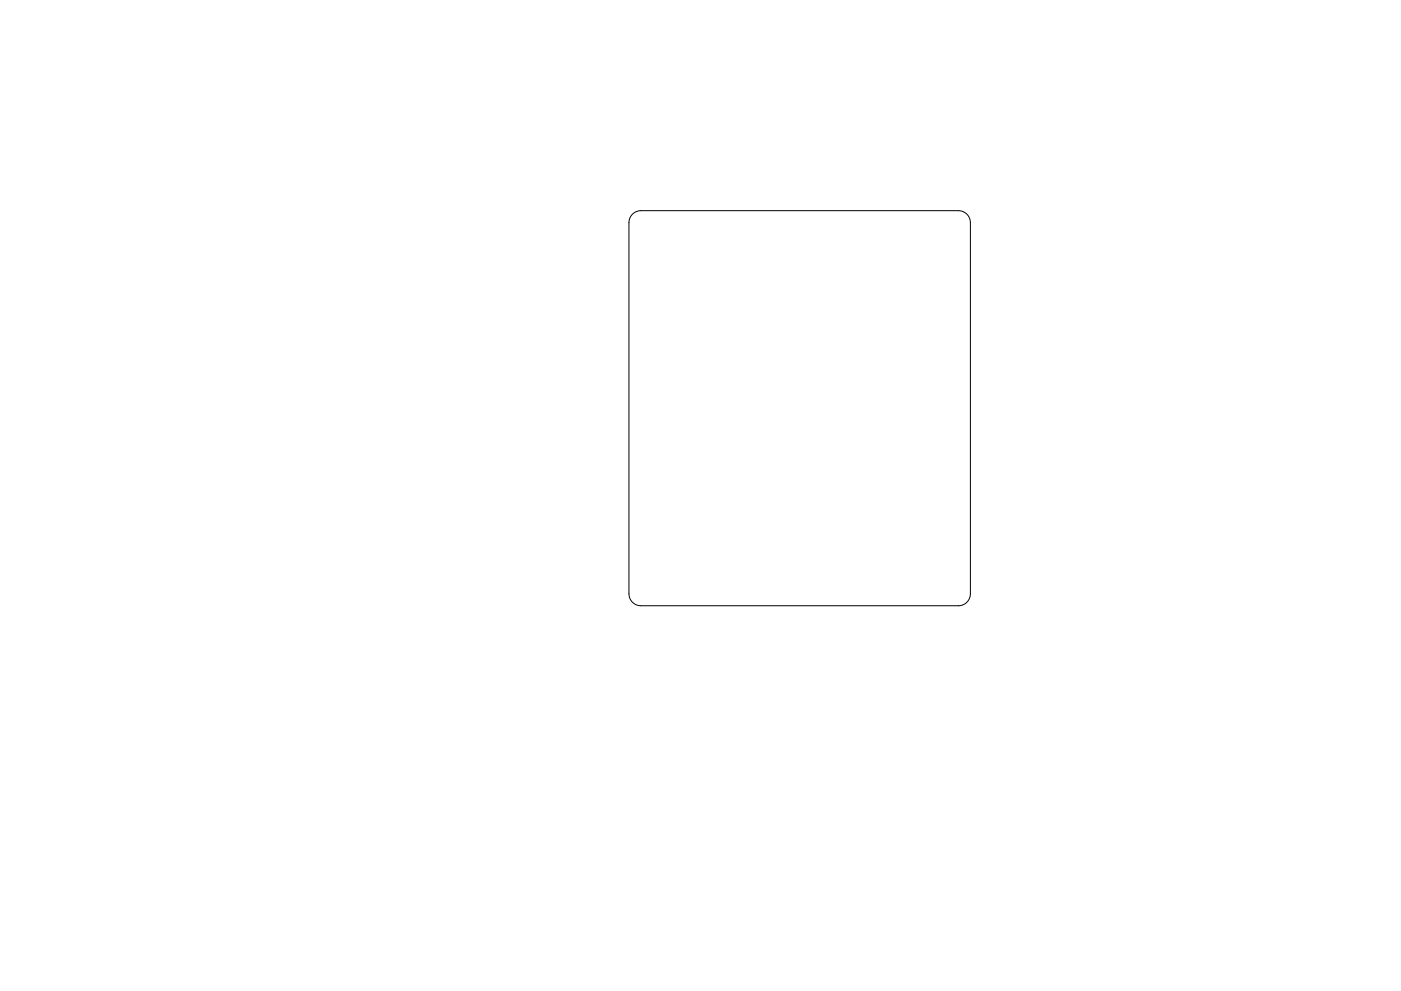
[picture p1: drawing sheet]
<svg xmlns="http://www.w3.org/2000/svg" width="297mm" height="210mm" viewBox="0 0 297 210" stroke-linecap="round" stroke-linejoin="round" font-family="sans-serif">
<path d="M134.1 45.4l.9-.5 .9-.2h67.3a2.54 2.54 0 0 1 2.5 2.5v78.8a2.54 2.54 0 0 1-2.5 2.5h-67.3a2.54 2.54 0 0 1-2.6-2.5v-78.8l.2-.8z" fill="none" stroke="#000" stroke-width=".21"/>
</svg>
